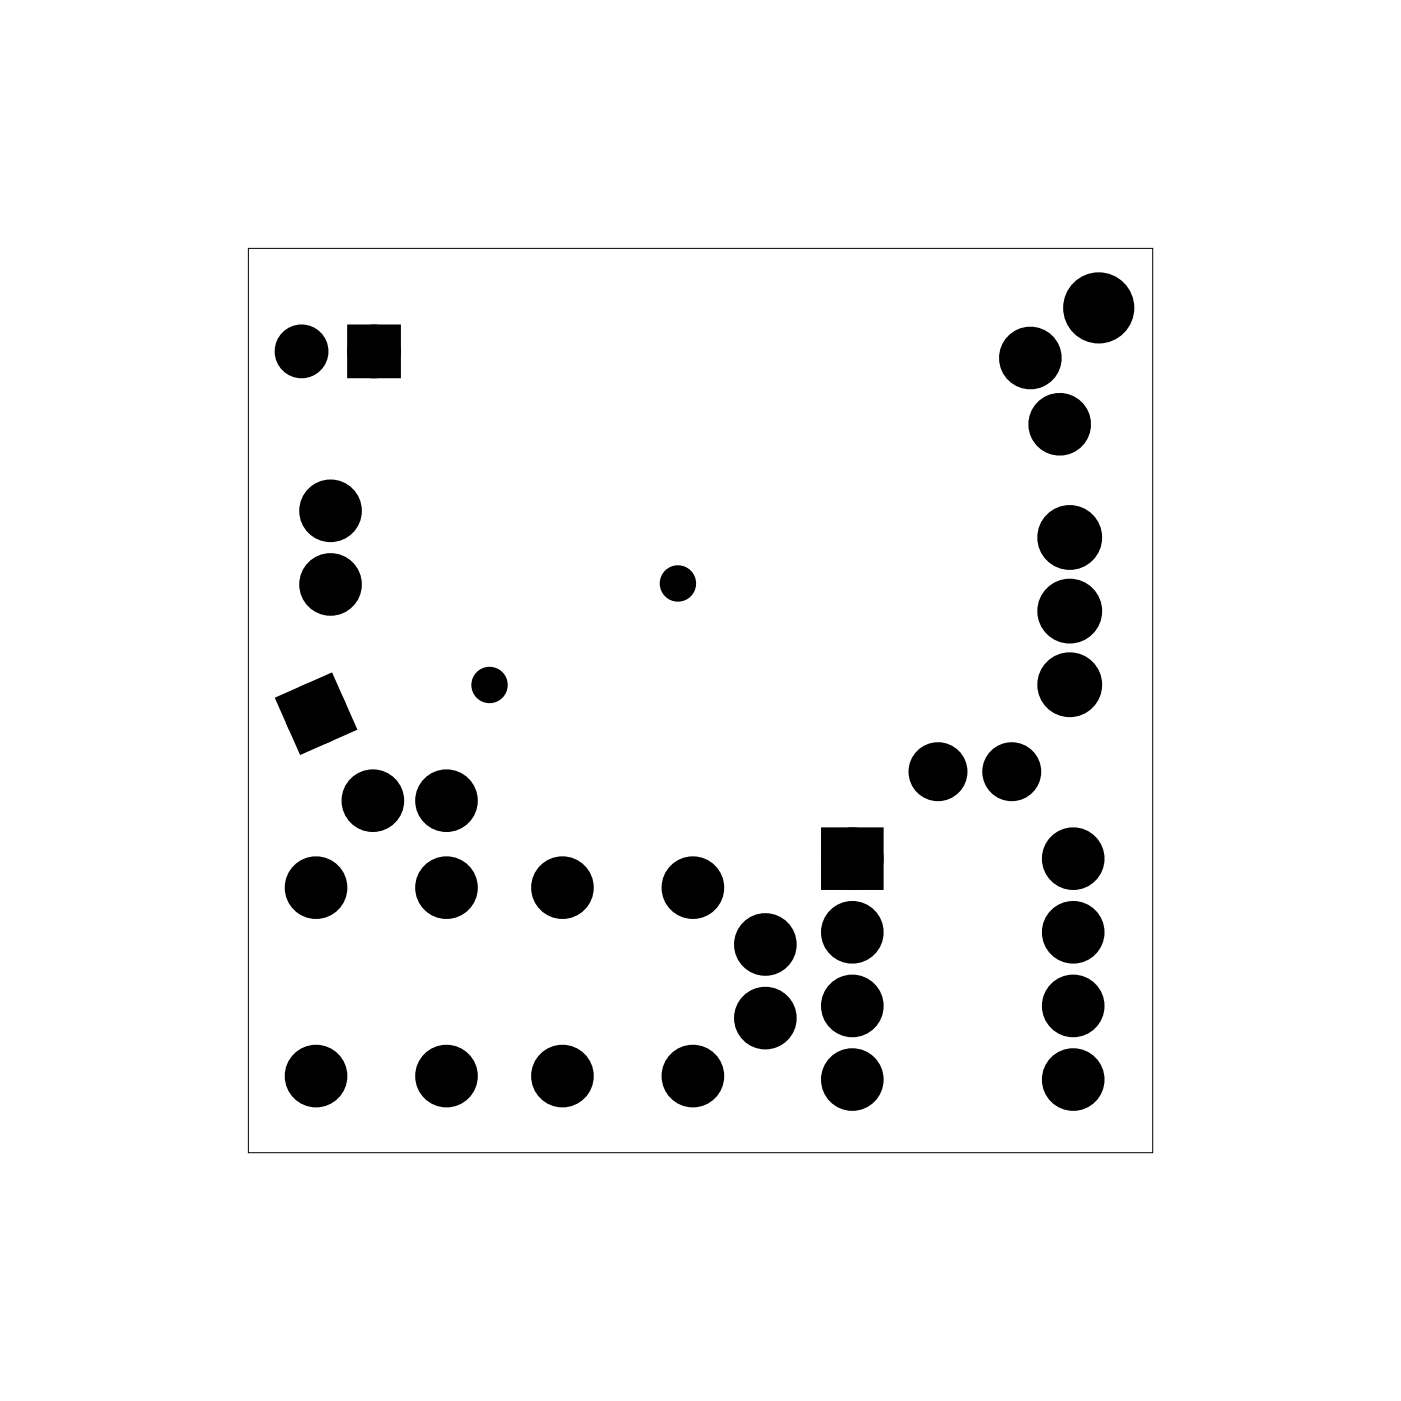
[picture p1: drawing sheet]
<svg xmlns="http://www.w3.org/2000/svg" width="48mm" height="48mm" viewBox="0 0 48 48" stroke-linecap="round" stroke-linejoin="round" font-family="sans-serif">
<path d="M8.6 8.6h31.2v31.2h-31.2z" fill="none" stroke="#000" stroke-width=".03"/>
<g fill="#000">
<circle cx="10.4" cy="12.1" r=".6"/>
<circle cx="11.4" cy="17.6" r=".7"/>
<circle cx="12.9" cy="12.1" r=".6"/>
<circle cx="35.5" cy="12.4" r=".7"/>
<circle cx="36.6" cy="14.6" r=".7"/>
<circle cx="36.9" cy="18.5" r=".74"/>
<circle cx="37.9" cy="10.6" r="1.1"/>
<circle cx="10.9" cy="30.6" r=".7"/>
<circle cx="10.9" cy="37.1" r=".7"/>
<circle cx="10.9" cy="24.6" r=".7"/>
<circle cx="11.4" cy="20.2" r=".7"/>
<circle cx="12.9" cy="27.6" r=".7"/>
<circle cx="15.4" cy="30.6" r=".7"/>
<circle cx="15.4" cy="37.1" r=".7"/>
<circle cx="15.4" cy="27.6" r=".7"/>
<circle cx="16.9" cy="23.6" r=".35"/>
<circle cx="19.4" cy="30.6" r=".7"/>
<circle cx="19.4" cy="37.1" r=".7"/>
<circle cx="23.4" cy="20.1" r=".35"/>
<circle cx="23.9" cy="30.6" r=".7"/>
<circle cx="23.9" cy="37.1" r=".7"/>
<circle cx="26.4" cy="32.6" r=".7"/>
<circle cx="26.4" cy="35.1" r=".7"/>
<circle cx="29.4" cy="29.6" r=".7"/>
<circle cx="29.4" cy="32.2" r=".7"/>
<circle cx="29.4" cy="37.2" r=".7"/>
<circle cx="29.4" cy="34.7" r=".7"/>
<circle cx="32.4" cy="26.6" r=".64"/>
<circle cx="34.9" cy="26.6" r=".64"/>
<circle cx="36.9" cy="23.6" r=".74"/>
<circle cx="36.9" cy="21.1" r=".74"/>
<circle cx="37" cy="29.6" r=".7"/>
<circle cx="37" cy="34.7" r=".7"/>
<circle cx="37" cy="32.2" r=".7"/>
<circle cx="37" cy="37.2" r=".7"/>
</g>
<g fill="none" stroke="#000" stroke-width=".55">
<circle cx="16.9" cy="23.6" r=".35"/>
<circle cx="23.4" cy="20.1" r=".35"/>
</g>
<path d="M12.3 11.5h1.2v1.2h-1.2zM10 24.3l1.3-.6 .5 1.3-1.3 .5zM28.7 28.9h1.4v1.4h-1.4z" fill="#000"/>
<g fill="none" stroke="#000" stroke-width=".76" stroke-linecap="butt">
<path d="M10 24.3l1.3-.6 .5 1.3-1.3 .5zM28.7 28.9h1.4v1.4h-1.4z"/>
<circle cx="11.4" cy="17.6" r=".7"/>
<circle cx="35.5" cy="12.4" r=".7"/>
<circle cx="36.6" cy="14.6" r=".7"/>
<circle cx="36.9" cy="18.5" r=".74"/>
<circle cx="10.9" cy="37.1" r=".7"/>
<circle cx="10.9" cy="30.6" r=".7"/>
<circle cx="10.9" cy="24.6" r=".7"/>
<circle cx="11.4" cy="20.2" r=".7"/>
<circle cx="12.9" cy="27.6" r=".7"/>
<circle cx="15.4" cy="37.1" r=".7"/>
<circle cx="15.4" cy="30.6" r=".7"/>
<circle cx="15.4" cy="27.6" r=".7"/>
<circle cx="19.4" cy="37.1" r=".7"/>
<circle cx="19.4" cy="30.6" r=".7"/>
<circle cx="23.9" cy="37.1" r=".7"/>
<circle cx="23.9" cy="30.6" r=".7"/>
<circle cx="26.4" cy="32.6" r=".7"/>
<circle cx="26.4" cy="35.1" r=".7"/>
<circle cx="29.4" cy="34.7" r=".7"/>
<circle cx="29.4" cy="32.2" r=".7"/>
<circle cx="29.4" cy="37.2" r=".7"/>
<circle cx="29.4" cy="29.6" r=".7"/>
<circle cx="32.4" cy="26.6" r=".64"/>
<circle cx="34.9" cy="26.6" r=".64"/>
<circle cx="36.9" cy="23.6" r=".74"/>
<circle cx="36.9" cy="21.1" r=".74"/>
<circle cx="37" cy="34.7" r=".7"/>
<circle cx="37" cy="37.2" r=".7"/>
<circle cx="37" cy="32.2" r=".7"/>
<circle cx="37" cy="29.6" r=".7"/>
</g>
<circle cx="37.9" cy="10.6" r="1.1" fill="none" stroke="#000" stroke-width=".25"/>
<g fill="none" stroke="#000" stroke-width=".65" stroke-linecap="butt">
<path d="M12.3 11.5h1.2v1.2h-1.2z"/>
<circle cx="10.4" cy="12.1" r=".6"/>
<circle cx="12.9" cy="12.1" r=".6"/>
</g>
</svg>
